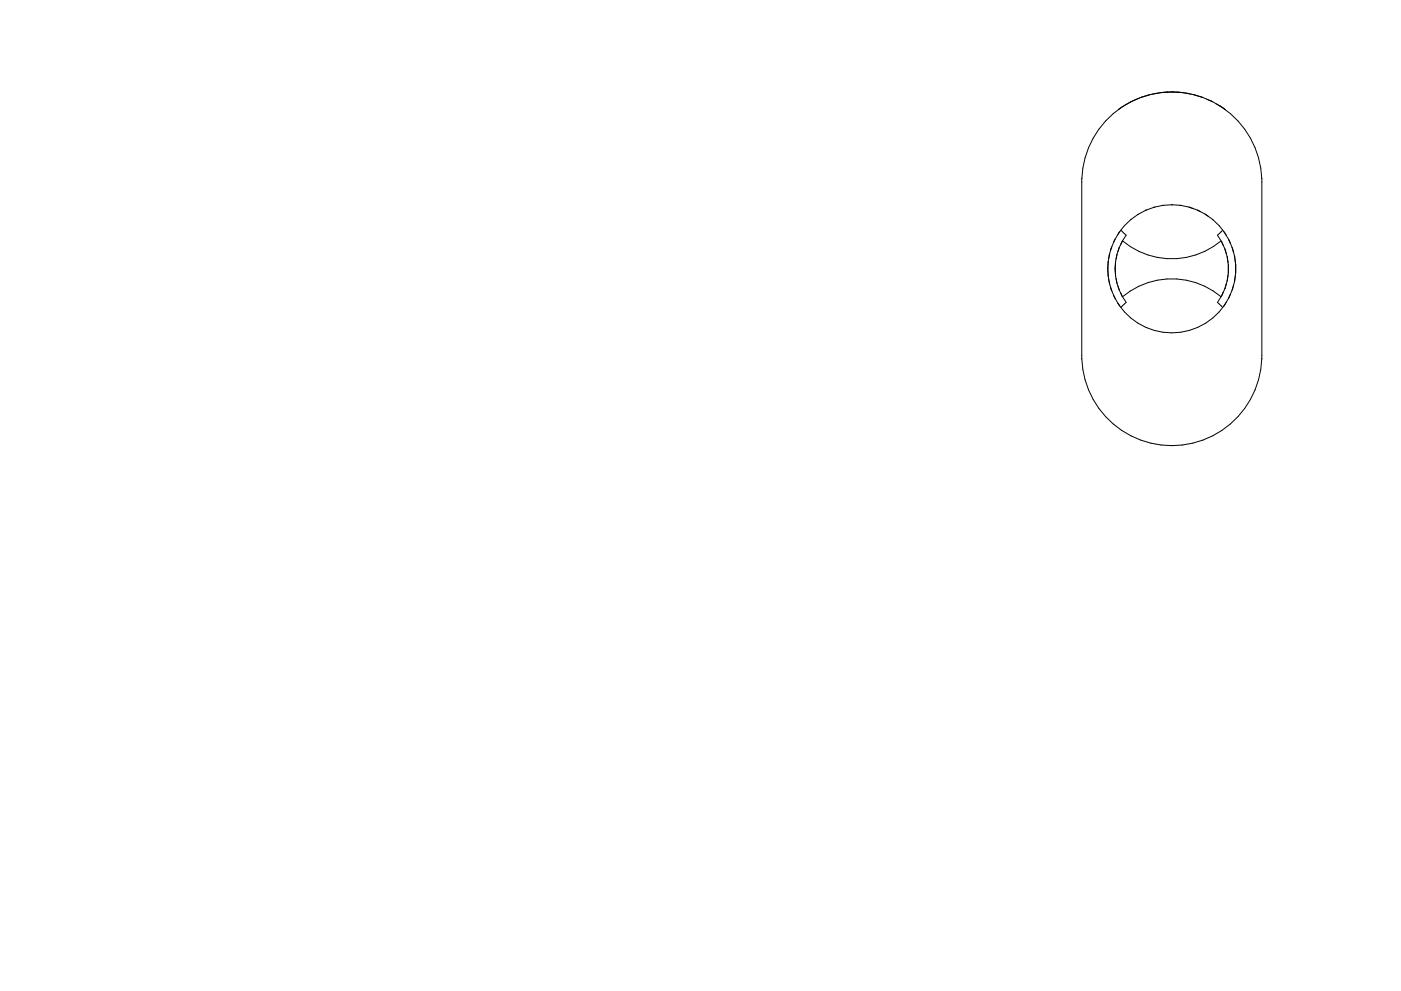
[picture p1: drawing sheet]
<svg xmlns="http://www.w3.org/2000/svg" width="420mm" height="297mm" viewBox="0 0 420 297" stroke-linecap="round" stroke-linejoin="round" font-family="sans-serif">
<g fill="none" stroke="#000" stroke-width=".3">
<path d="M335.4 32.8v.1M336.4 32.2l-1 .6M339.1 30.5l-2.7 1.6M339.1 30.5a27 27 0 0 0-14.7 23.1M341.8 29.3l-2.5 1.2M344.8 28.4l-2.6 .8M348.2 27.8l-2.8 .5M348.2 27.8a27 27 0 0 1 18.2 4.3M348.2 27.8l-3.1 .5-3 .9-3 1.3M348.9 27.7l-.7 .1M348.9 27.7h.1M349 27.7h-.1"/>
<path d="M350 27.6h.1M350.1 27.6h-.1M351.8 27.6h-.1M351.8 27.6l-2.8 .1M351.8 27.6l2.1 .1M353.4 27.6h.1M353.9 27.7h.6M353.9 27.7h.1M354.7 27.8l1.2 .1M355.9 27.9l1.4 .3M355.9 27.9v.1M357.9 28.4h.3"/>
<path d="M360.4 29.1l.2 .1M361.9 29.7l1.6 .7M364.7 31.1l1.3 .7M366 31.8l.4 .3M366 31.8h.1M366.4 32.1a27 27 0 0 1 12 21.5M366.5 32.2l.9 .6M367.4 32.8v.1M324.4 53.6v54M324.4 53.6h.1M378.4 53.6h.1M378.4 53.6v54"/>
<path d="M332.4 78.3l-.2 2.3M332.8 76l-.3 1.6M333.4 73.9l-.4 1.3M334.5 71.6l-.5 1M335 76.3l-.3 1.4M335.6 74.3a17 17 0 0 0-1 8.4M335.7 74.2l-.5 1.2M335.8 69.4l-.6 .9M336.2 69l1.5 1.5-2.1 3.8M336.6 72.2l-.5 1.2M336.6 72.2a23 23 0 0 0 29.6 0M339.1 65.8a19.2 19.2 0 0 0-6.9 14.8"/>
<path d="M339.2 65.8h-.1M341.3 64.2l-.1 .1M343.8 63l-.3 .1M346.2 62.1h-.2M348.8 61.6a19.2 19.2 0 0 0-9.7 4.2M348.8 61.5l-.1 .1M351.4 61.4h.1M351.4 61.4l-2.6 .2M351.4 61.4a19.2 19.2 0 0 1 12.3 4.4M353.9 61.5l.4 .1M356.6 62.1l1.3 .4M359.1 63l.9 .4"/>
<path d="M361.4 64.2l.9 .6M363.7 65.8h.1M363.7 65.8a19.2 19.2 0 0 1 6.9 13.5M366.3 72.4l.6 1.2M366.7 69l-1.6 1.5a17 17 0 0 1 3.3 8.9M367 69.4l.8 1.2M367.3 74.6l.5 1.4M368 76.9l.3 1.8M368.4 79.3a17 17 0 0 1-3.3 11.3l1.6 1.5M368.4 71.7l.6 1.3M369.5 74.1l.5 1.6M370.2 76.7l.3 1.9"/>
<path d="M370.6 79.3v2.6M332.2 80.6l.2 2.3M332.2 80.6a19.2 19.2 0 0 0 18.6 19.2 19.2 19.2 0 0 0 19.8-18M332.5 83.6l.3 1.5M333 86l.4 1.2M334 88.5l.5 1.1M334.6 82.7l.4 2.1M334.7 83.5l.3 1.4M335 84.8l1.6 4 1.1 1.8-1.5 1.5M335.2 90.8l.6 1M335.2 85.7l.5 1.2M336.1 87.8l.5 1.2a23 23 0 0 1 29.6-.1"/>
<path d="M366.9 87.5l-.6 1.3M367.8 90.6l-.8 1.2M367.8 85.1l-.5 1.5M368.3 82.4l-.3 1.8M369 88.2l-.6 1.3M370 85.4l-.5 1.6M370.5 82.5l-.3 2M324.4 107.6h.1M324.4 107.6a27 27 0 0 0 27 26 27 27 0 0 0 27-26M378.4 107.6h.1"/>
</g>
</svg>
